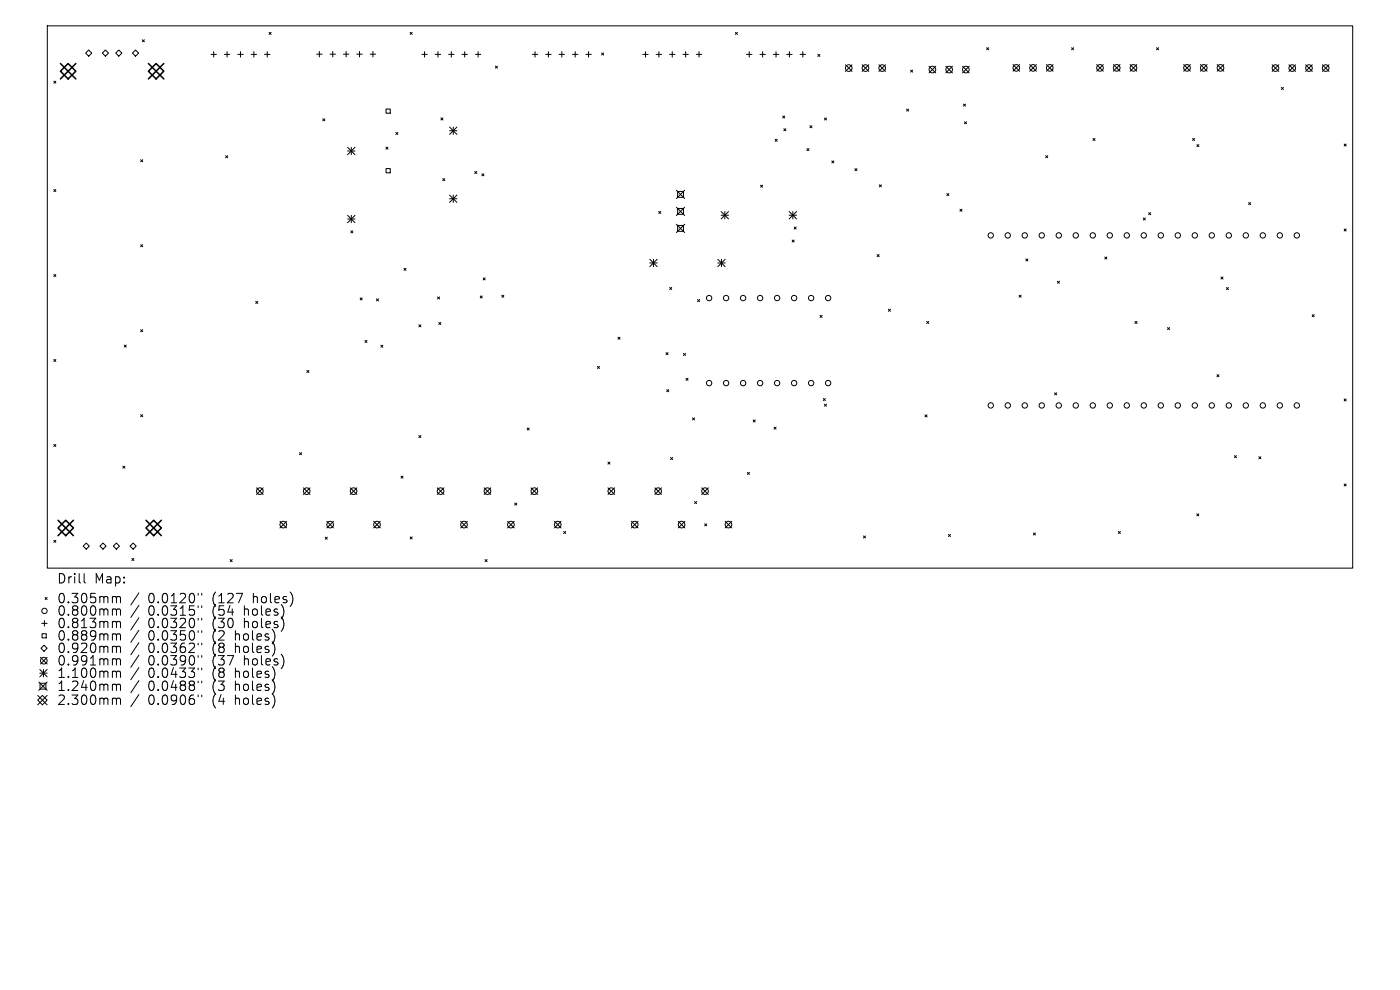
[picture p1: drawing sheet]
<svg xmlns="http://www.w3.org/2000/svg" width="297mm" height="210mm" viewBox="0 0 297 210" stroke-linecap="round" stroke-linejoin="round" font-family="sans-serif">
<defs><g id="words">
<g font-size="2.8">
<text x="12" y="124.1">Drill</text>
<text x="20" y="124.1">Map:</text>
<text x="12" y="128.3">0.305mm</text>
<text x="12" y="130.9">0.800mm</text>
<text x="31.4" y="128.3">0.0120&quot;</text>
<text x="31.4" y="130.9">0.0315&quot;</text>
<text x="45.2" y="128.3">(127</text>
<text x="45.2" y="130.9">(54</text>
<text x="52" y="130.9">holes)</text>
<text x="53.9" y="128.3">holes)</text>
<text x="12" y="133.5">0.813mm</text>
<text x="12" y="136.2">0.889mm</text>
<text x="31.4" y="133.5">0.0320&quot;</text>
<text x="31.4" y="136.2">0.0350&quot;</text>
<text x="45.2" y="133.5">(30</text>
<text x="45.2" y="136.2">(2</text>
<text x="50.1" y="136.2">holes)</text>
<text x="52" y="133.5">holes)</text>
<text x="12" y="138.8">0.920mm</text>
<text x="12" y="141.5">0.991mm</text>
<text x="31.4" y="138.8">0.0362&quot;</text>
<text x="31.4" y="141.5">0.0390&quot;</text>
<text x="45.2" y="138.8">(8</text>
<text x="45.2" y="141.5">(37</text>
<text x="50.1" y="138.8">holes)</text>
<text x="52" y="141.5">holes)</text>
<text x="12" y="144.1">1.100mm</text>
<text x="12" y="146.9">1.240mm</text>
<text x="12" y="149.8">2.300mm</text>
<text x="31.4" y="144.1">0.0433&quot;</text>
<text x="31.4" y="146.9">0.0488&quot;</text>
<text x="31.4" y="149.8">0.0906&quot;</text>
<text x="45.2" y="144.1">(8</text>
<text x="45.2" y="146.9">(3</text>
<text x="45.2" y="149.8">(4</text>
<text x="50.1" y="144.1">holes)</text>
<text x="50.1" y="146.9">holes)</text>
<text x="50.1" y="149.8">holes)</text>
</g>
</g></defs>
<g fill="none" stroke="#000" stroke-width=".21">
<path d="M10 5.5h277v115h-277zM11.4 17.2l.4 .5M11.8 17.2l-.4 .5M18.8 10.6l.7 .7-.7 .6-.6-.6zM22.4 10.6l.6 .7-.6 .6-.7-.6zM25.2 10.6l.7 .7-.7 .6-.7-.6zM28.8 10.6l.6 .7-.6 .6-.7-.6zM30.2 8.4l.4 .5M30.6 8.4l-.4 .5M44.8 11.5h1.1M45.3 11v1.1M47.6 11.5h1.2"/>
<path d="M48.2 11v1.1M50.4 11.5h1.2M51 11v1.1M53.3 11.5h1.1M53.9 11v1.1M56.1 11.5h1.2M56.7 11v1.1M57.1 6.9l.4 .4M57.5 6.9l-.4 .4M67.2 11.5h1.1M67.7 10.9v1.2M70 11.5h1.2"/>
<path d="M70.6 10.9v1.2M72.9 11.5h1.1M73.4 10.9v1.2M75.7 11.5h1.1M76.3 10.9v1.2M78.5 11.5h1.2M79.1 10.9v1.2M87 6.9l.4 .4M87.4 6.9l-.4 .4M89.5 11.5h1.1M90.1 11v1.1M92.3 11.5h1.2"/>
<path d="M92.9 11v1.1M95.2 11.5h1.1M95.7 11v1.1M98 11.5h1.2M98.6 11v1.1M100.9 11.5h1.1M101.4 11v1.1M105.1 14l.4 .5M105.5 14l-.4 .5M112.9 11.5h1.2M113.5 11v1.1M115.8 11.5h1.1"/>
<path d="M116.3 11v1.1M118.6 11.5h1.2M119.2 11v1.1M121.4 11.5h1.2M122 11v1.1M124.3 11.5h1.1M124.9 11v1.1M127.6 11.2l.5 .5M128.1 11.2l-.5 .5M136.4 11.5h1.1M136.9 11v1.1M139.2 11.5h1.2"/>
<path d="M139.8 11v1.1M142 11.5h1.2M142.6 11v1.1M144.9 11.5h1.1M145.5 11v1.1M147.7 11.5h1.2M148.3 11v1.1M156 6.9l.4 .4M156.4 6.9l-.4 .4M158.4 11.5h1.1M158.9 11v1.1M161.2 11.5h1.2"/>
<path d="M161.8 11v1.1M164 11.5h1.2M164.6 11v1.1M166.9 11.5h1.1M167.5 11v1.1M169.7 11.5h1.2M170.3 11v1.1M173.5 11.5l.4 .5M173.9 11.5l-.4 .5M179.3 13.7l1.5 1.4M180.8 13.7l-1.5 1.4M182.9 13.7l1.4 1.4"/>
<path d="M184.3 13.7l-1.4 1.4M186.4 13.7l1.5 1.4M187.9 13.7l-1.5 1.4M193.2 14.9l.4 .4M193.6 14.9l-.4 .4M197.1 14.1l1.4 1.4M198.5 14.1l-1.4 1.4M200.7 14.1l1.4 1.4M202.1 14.1l-1.4 1.4M204.2 14.1l1.4 1.4M205.6 14.1l-1.4 1.4M209.3 10.1l.4 .5"/>
<path d="M209.7 10.1l-.4 .5M214.9 13.7l1.4 1.4M216.3 13.7l-1.4 1.4M218.5 13.7l1.4 1.4M219.9 13.7l-1.4 1.4M222 13.7l1.4 1.4M223.4 13.7l-1.4 1.4M227.3 10.1l.5 .5M227.8 10.1l-.5 .5M232.7 13.7l1.4 1.4M234.1 13.7l-1.4 1.4M236.2 13.7l1.4 1.4"/>
<path d="M237.6 13.7l-1.4 1.4M239.8 13.7l1.4 1.4M241.2 13.7l-1.4 1.4M245.4 10.1l.4 .5M245.8 10.1l-.4 .5M251.1 13.7l1.4 1.4M252.5 13.7l-1.4 1.4M254.7 13.7l1.4 1.4M256.1 13.7l-1.4 1.4M258.2 13.7l1.4 1.4M259.6 13.7l-1.4 1.4M269.9 13.7l1.4 1.4"/>
<path d="M271.3 13.7l-1.4 1.4M271.8 18.5l.5 .5M272.3 18.5l-.5 .5M273.4 13.7l1.4 1.4M274.8 13.7l-1.4 1.4M277 13.7l1.4 1.4M278.4 13.7l-1.4 1.4M280.5 13.7l1.4 1.4M281.9 13.7l-1.4 1.4M29.8 33.9l.5 .4M30.3 33.9l-.5 .4M47.9 33l.4 .5"/>
<path d="M48.3 33l-.4 .5M68.5 25.2l.4 .4M68.9 25.2l-.4 .4M73.7 31.3l1.6 1.5M73.7 32h1.6M74.5 31.3v1.5M75.3 31.3l-1.6 1.5M81.9 31.2l.4 .5M81.9 23.1h.9v.9h-.9zM81.9 35.8h.9v.9h-.9zM82.3 31.2l-.4 .5M84 28.1l.4 .4"/>
<path d="M84.4 28.1l-.4 .4M93.5 25l.5 .5M93.9 37.9l.5 .4M94 25l-.5 .5M94.4 37.9l-.5 .4M95.4 27l1.5 1.5M95.4 27.7h1.5M96.2 27v1.5M96.9 27l-1.5 1.5M100.7 36.4l.4 .4M101.1 36.4l-.4 .4M102.2 36.9l.5 .4"/>
<path d="M102.7 36.9l-.5 .4M161.3 39.3l.5 .4M161.8 39.3l-.5 .4M164.4 29.5l.5 .5M164.9 29.5l-.5 .5M166 24.6l.5 .4M166.3 27.3l.4 .4M166.5 24.6l-.5 .4M166.7 27.3l-.4 .4M171.2 31.5l.4 .5M171.6 31.5l-.4 .5M171.8 26.7l.5 .4"/>
<path d="M172.3 26.7l-.5 .4M174.9 25l.4 .5M175.3 25l-.4 .5M176.5 34.1l.4 .5M176.9 34.1l-.4 .5M181.4 35.8l.4 .4M181.8 35.8l-.4 .4M186.5 39.2l.5 .4M187 39.2l-.5 .4M192.3 23.1l.5 .5M192.8 23.1l-.5 .5M204.4 22.1l.4 .4"/>
<path d="M204.6 25.8l.4 .5M204.8 22.1l-.4 .4M205 25.8l-.4 .5M221.8 33l.5 .5M222.3 33l-.5 .5M231.9 29.4l.4 .4M232.3 29.4l-.4 .4M253 29.4l.4 .4M253.4 29.4l-.4 .4M253.9 30.7l.4 .4M254.3 30.7l-.4 .4M285.2 30.5l.4 .5"/>
<path d="M285.6 30.5l-.4 .5M11.4 40.2l.4 .4M11.4 58.2l.4 .5M11.8 40.2l-.4 .4M11.8 58.2l-.4 .5M29.8 51.9l.5 .4M30.3 51.9l-.5 .4M73.7 45.7l1.6 1.5M73.7 46.5h1.6M74.4 49l.5 .4M74.5 45.7v1.5M74.9 49l-.5 .4"/>
<path d="M75.3 45.7l-1.6 1.5M85.7 56.9l.4 .5M86.1 56.9l-.4 .5M95.4 41.4l1.5 1.5M95.4 42.2h1.5M96.2 41.4v1.5M96.9 41.4l-1.5 1.5M102.5 59l.4 .4M102.9 59l-.4 .4M137.8 55l1.6 1.6M137.8 55.8h1.6M138.6 55v1.6"/>
<path d="M139.4 55l-1.6 1.6M139.7 44.8l.5 .5M140.2 44.8l-.5 .5M143.5 40.4l1.8 1.7M143.5 44l1.8 1.7M143.5 47.6l1.8 1.7M143.7 40.6h1.3v1.3h-1.3zM143.7 44.2h1.3v1.3h-1.3zM143.7 47.8h1.3v1.3h-1.3zM145.3 40.4l-1.8 1.7M145.3 44l-1.8 1.7M145.3 47.6l-1.8 1.7"/>
<path d="M152.3 55.8h1.5M152.3 55l1.5 1.6M153 44.9l1.6 1.5M153 45.7h1.6M153.1 55v1.6M153.8 44.9v1.5M153.8 55l-1.5 1.6M154.6 44.9l-1.6 1.5M167.4 45.7h1.6M167.4 44.9l1.6 1.5M168 50.9l.5 .4M168.2 44.9v1.5"/>
<path d="M168.5 48.2l.4 .4M168.5 50.9l-.5 .4M168.9 48.2l-.4 .4M169 44.9l-1.6 1.5M186.1 54l.4 .4M186.5 54l-.4 .4M200.9 41.1l.4 .4M201.3 41.1l-.4 .4M203.6 44.4l.5 .4M204.1 44.4l-.5 .4M217.6 54.9l.5 .5M218.1 54.9l-.5 .5"/>
<path d="M224.3 59.7l.5 .4M224.8 59.7l-.5 .4M234.4 54.5l.4 .4M234.8 54.5l-.4 .4M242.6 46.2l.4 .5M243 46.2l-.4 .5M243.7 45.1l.4 .4M244.1 45.1l-.4 .4M259 58.8l.5 .4M259.5 58.8l-.5 .4M264.9 43l.4 .4M265.3 43l-.4 .4"/>
<path d="M285.2 48.6l.4 .4M285.6 48.6l-.4 .4M11.4 76.3l.4 .4M11.8 76.3l-.4 .4M26.4 73.2l.4 .4M26.8 73.2l-.4 .4M29.8 69.9l.5 .5M30.3 69.9l-.5 .5M54.3 63.9l.4 .5M54.7 63.9l-.4 .5M65.1 78.6l.4 .4M65.5 78.6l-.4 .4"/>
<path d="M76.4 63.2l.4 .4M76.8 63.2l-.4 .4M77.4 72.2l.5 .5M77.9 72.2l-.5 .5M79.9 63.4l.4 .4M80.3 63.4l-.4 .4M80.8 73.2l.4 .5M81.2 73.2l-.4 .5M88.9 68.9l.4 .4M89.3 68.9l-.4 .4M92.8 63l.5 .4M93.1 68.4l.4 .4"/>
<path d="M93.3 63l-.5 .4M93.5 68.4l-.4 .4M101.9 62.8l.4 .4M102.3 62.8l-.4 .4M106.4 62.6l.5 .5M106.9 62.6l-.5 .5M126.8 77.7l.4 .5M127.2 77.7l-.4 .5M131.1 71.5l.4 .5M131.5 71.5l-.4 .5M141.3 74.8l.4 .4M141.7 74.8l-.4 .4"/>
<path d="M142.1 61l.4 .4M142.5 61l-.4 .4M145 75l.4 .4M145.4 75l-.4 .4M148 63.5l.4 .5M148.4 63.5l-.4 .5M174 66.9l.4 .4M174.4 66.9l-.4 .4M188.5 65.6l.4 .4M188.9 65.6l-.4 .4M196.6 68.2l.4 .4M197 68.2l-.4 .4"/>
<path d="M216.2 62.6l.4 .5M216.6 62.6l-.4 .5M240.8 68.2l.4 .4M241.2 68.2l-.4 .4M247.7 69.5l.4 .4M248.1 69.5l-.4 .4M258.2 79.5l.4 .4M258.6 79.5l-.4 .4M260.2 61l.4 .4M260.6 61l-.4 .4M278.4 66.7l.4 .5M278.8 66.7l-.4 .5"/>
<path d="M11.4 94.3l.4 .4M11.8 94.3l-.4 .4M26.1 98.9l.4 .4M26.5 98.9l-.4 .4M29.8 88l.5 .4M30.3 88l-.5 .4M63.5 96l.5 .5M64 96l-.5 .5M88.9 92.4l.4 .4M89.3 92.4l-.4 .4M111.8 90.8l.5 .4M112.3 90.8l-.5 .4"/>
<path d="M129 98l.4 .5M129.4 98l-.4 .5M141.4 82.7l.5 .4M141.9 82.7l-.5 .4M142.3 97.1l.4 .4M142.7 97.1l-.4 .4M145.5 80.2l.5 .5M146 80.2l-.5 .5M146.9 88.6l.5 .5M147.4 88.6l-.5 .5M159.8 89.1l.4 .4M160.2 89.1l-.4 .4"/>
<path d="M164.2 90.6l.4 .5M164.6 90.6l-.4 .5M174.7 84.5l.4 .5M174.9 85.7l.4 .5M175.1 84.5l-.4 .5M175.3 85.7l-.4 .5M196.2 88l.5 .4M196.7 88l-.5 .4M223.7 83.3l.5 .5M224.2 83.3l-.5 .5M261.9 96.7l.4 .4M262.3 96.7l-.4 .4"/>
<path d="M267.1 96.9l.4 .4M267.5 96.9l-.4 .4M285.2 84.6l.4 .5M285.6 84.6l-.4 .5M11.4 114.6l.4 .4M11.8 114.6l-.4 .4M18.3 115.2l.7 .6-.7 .7-.7-.7zM21.9 115.2l.6 .6-.6 .7-.7-.7zM24.7 115.2l.6 .6-.6 .7-.7-.7zM28 118.5l.4 .4M28.2 115.2l.7 .6-.7 .7-.6-.7zM28.4 118.5l-.4 .4"/>
<path d="M48.8 118.7l.5 .4M49.3 118.7l-.5 .4M54.4 103.5l1.4 1.4M55.8 103.5l-1.4 1.4M59.4 110.6l1.4 1.4M60.8 110.6l-1.4 1.4M64.4 103.5l1.4 1.4M65.8 103.5l-1.4 1.4M69 113.9l.4 .5M69.3 110.6l1.4 1.4M69.4 113.9l-.4 .5M70.7 110.6l-1.4 1.4"/>
<path d="M74.3 103.5l1.4 1.4M75.7 103.5l-1.4 1.4M79.3 110.6l1.4 1.4M80.7 110.6l-1.4 1.4M85.1 101l.4 .4M85.5 101l-.4 .4M87 113.9l.5 .4M87.5 113.9l-.5 .4M92.8 103.5l1.4 1.4M94.2 103.5l-1.4 1.4M97.7 110.6l1.4 1.4M99.1 110.6l-1.4 1.4"/>
<path d="M102.7 103.5l1.4 1.4M102.9 118.7l.4 .4M103.3 118.7l-.4 .4M104.1 103.5l-1.4 1.4M107.7 110.6l1.4 1.4M109.1 110.6l-1.4 1.4M109.2 106.7l.4 .5M109.6 106.7l-.4 .5M112.6 103.5l1.5 1.4M114.1 103.5l-1.5 1.4M117.6 110.6l1.4 1.4M119 110.6l-1.4 1.4"/>
<path d="M119.6 112.7l.4 .5M120 112.7l-.4 .5M129 103.5l1.4 1.4M130.4 103.5l-1.4 1.4M134 110.6l1.4 1.4M135.4 110.6l-1.4 1.4M138.9 103.5l1.4 1.4M140.3 103.5l-1.4 1.4M143.9 110.6l1.4 1.4M145.3 110.6l-1.4 1.4M147.3 106.4l.5 .4M147.8 106.4l-.5 .4"/>
<path d="M148.9 103.5l1.4 1.4M149.5 111.1l.4 .5M149.9 111.1l-.4 .5M150.3 103.5l-1.4 1.4M153.8 110.6l1.4 1.4M155.2 110.6l-1.4 1.4M158.6 100.2l.4 .4M159 100.2l-.4 .4M183.2 113.7l.4 .4M183.6 113.7l-.4 .4M201.2 113.4l.4 .4M201.6 113.4l-.4 .4"/>
<path d="M219.2 113.1l.5 .4M219.7 113.1l-.5 .4M237.3 112.7l.4 .5M237.7 112.7l-.4 .5M253.9 109l.4 .4M254.3 109l-.4 .4M285.2 102.7l.4 .4M285.6 102.7l-.4 .4M8.6 139.5l1.4 1.4M8.7 137.5l.6-.6 .7 .6-.7 .7zM8.8 132.2h1.2M8.9 134.4h.9v.9h-.9z"/>
<path d="M9.4 131.7v1.1M9.6 126.7l.4 .5M10 126.7l-.4 .5M10 139.5l-1.4 1.4M17.8 121.7v1.7l.3 .3M24.1 126.5h.3l.3 .3M24.1 129.2h.3l.3 .3M24.1 131.8l.5 .1 .1 .2M24.1 134.5l.5 .1 .1 .1M24.1 137.1h.3l.3 .3M24.1 139.7l.5 .1 .1 .2M24.7 126.8l.3-.3 .5 .1 .1 1.3"/>
<path d="M24.7 126.8v1.1M24.7 129.5v1M24.7 132.1v1M24.7 134.7v1.1M24.7 137.4v1M24.7 129.5l.3-.3 .5 .1 .1 1.2M24.7 132.1l.3-.3 .5 .1 .1 1.2M24.7 134.7l.3-.2 .5 .1 .1 1.2M24.7 137.4l.3-.3 .5 .1 .1 1.2M29.5 125.8l-1.7 2.5M29.5 128.4l-1.7 2.6M29.5 131.1l-1.7 2.5"/>
<path d="M29.5 133.7l-1.7 2.6M29.5 136.3l-1.7 2.6M29.5 139l-1.7 2.5M42 125.9v.3M42 128.5v.4M42 131.1v.4M42 133.8v.4M42 136.4v.4M42 139.1v.3M42.8 125.9v.3M42.8 128.5v.4M42.8 131.1v.4"/>
<path d="M42.8 133.8v.4M42.8 136.4v.4M42.8 139.1v.3M8 147.5l2 2M8.2 144.7l1.8 1.7M8.4 142l1.6 1.6M8.4 142.8h1.6M8.5 144.9h1.2v1.3h-1.2zM9 147.5l1 1-1 1-1-1zM9.2 142v1.6M10 142l-1.6 1.6M10 144.7l-1.8 1.7"/>
<path d="M10 147.5l-2 2M24.1 142.4l.5 .1 .1 .2M24.1 145.1l.5 .1 .1 .2M24.1 148.1h.3l.3 .3M24.7 140v1.1M24.7 142.7v1M24.7 145.4v1.1M24.7 148.4v1M24.7 140l.3-.3 .5 .1 .1 1.3M24.7 142.7l.3-.3 .5 .1 .1 1.2M24.7 145.4l.3-.3 .5 .1 .1 1.3M24.7 148.4l.3-.3 .5 .1 .1 1.2"/>
<path d="M29.5 141.6l-1.7 2.6M29.5 144.4l-1.7 2.5M29.5 147.3l-1.7 2.6M42 141.7v.4M42 144.5v.4M42 147.4v.4M42.8 141.7v.4M42.8 144.5v.4M42.8 147.4v.4"/>
<circle cx="180.1" cy="14.4" r=".7"/>
<circle cx="183.6" cy="14.4" r=".7"/>
<circle cx="187.2" cy="14.4" r=".7"/>
<circle cx="197.8" cy="14.8" r=".7"/>
<circle cx="201.4" cy="14.8" r=".7"/>
<circle cx="204.9" cy="14.8" r=".7"/>
<circle cx="215.6" cy="14.4" r=".7"/>
<circle cx="219.2" cy="14.4" r=".7"/>
<circle cx="222.7" cy="14.4" r=".7"/>
<circle cx="233.4" cy="14.4" r=".7"/>
<circle cx="236.9" cy="14.4" r=".7"/>
<circle cx="240.5" cy="14.4" r=".7"/>
<circle cx="251.8" cy="14.4" r=".7"/>
<circle cx="255.4" cy="14.4" r=".7"/>
<circle cx="258.9" cy="14.4" r=".7"/>
<circle cx="270.6" cy="14.4" r=".7"/>
<circle cx="274.1" cy="14.4" r=".7"/>
<circle cx="277.7" cy="14.4" r=".7"/>
<circle cx="281.2" cy="14.4" r=".7"/>
<circle cx="210.2" cy="49.9" r=".57"/>
<circle cx="213.8" cy="49.9" r=".57"/>
<circle cx="217.4" cy="49.9" r=".57"/>
<circle cx="221" cy="49.9" r=".57"/>
<circle cx="224.6" cy="49.9" r=".57"/>
<circle cx="228.2" cy="49.9" r=".57"/>
<circle cx="231.8" cy="49.9" r=".57"/>
<circle cx="235.4" cy="49.9" r=".57"/>
<circle cx="239" cy="49.9" r=".57"/>
<circle cx="242.6" cy="49.9" r=".57"/>
<circle cx="246.3" cy="49.9" r=".57"/>
<circle cx="249.9" cy="49.9" r=".57"/>
<circle cx="253.5" cy="49.9" r=".57"/>
<circle cx="257.1" cy="49.9" r=".57"/>
<circle cx="260.7" cy="49.9" r=".57"/>
<circle cx="264.3" cy="49.9" r=".57"/>
<circle cx="267.9" cy="49.9" r=".57"/>
<circle cx="271.5" cy="49.9" r=".57"/>
<circle cx="275.1" cy="49.9" r=".57"/>
<circle cx="150.4" cy="63.2" r=".57"/>
<circle cx="154" cy="63.2" r=".57"/>
<circle cx="157.6" cy="63.2" r=".57"/>
<circle cx="161.3" cy="63.2" r=".57"/>
<circle cx="164.9" cy="63.2" r=".57"/>
<circle cx="168.5" cy="63.2" r=".57"/>
<circle cx="172.1" cy="63.2" r=".57"/>
<circle cx="175.7" cy="63.2" r=".57"/>
<circle cx="150.4" cy="81.3" r=".57"/>
<circle cx="154" cy="81.3" r=".57"/>
<circle cx="157.6" cy="81.3" r=".57"/>
<circle cx="161.3" cy="81.3" r=".57"/>
<circle cx="164.9" cy="81.3" r=".57"/>
<circle cx="168.5" cy="81.3" r=".57"/>
<circle cx="172.1" cy="81.3" r=".57"/>
<circle cx="175.7" cy="81.3" r=".57"/>
<circle cx="210.2" cy="86" r=".57"/>
<circle cx="213.8" cy="86" r=".57"/>
<circle cx="217.4" cy="86" r=".57"/>
<circle cx="221" cy="86" r=".57"/>
<circle cx="224.6" cy="86" r=".57"/>
<circle cx="228.2" cy="86" r=".57"/>
<circle cx="231.8" cy="86" r=".57"/>
<circle cx="235.4" cy="86" r=".57"/>
<circle cx="239" cy="86" r=".57"/>
<circle cx="242.6" cy="86" r=".57"/>
<circle cx="246.3" cy="86" r=".57"/>
<circle cx="249.9" cy="86" r=".57"/>
<circle cx="253.5" cy="86" r=".57"/>
<circle cx="257.1" cy="86" r=".57"/>
<circle cx="260.7" cy="86" r=".57"/>
<circle cx="264.3" cy="86" r=".57"/>
<circle cx="267.9" cy="86" r=".57"/>
<circle cx="271.5" cy="86" r=".57"/>
<circle cx="275.1" cy="86" r=".57"/>
<circle cx="55.1" cy="104.2" r=".7"/>
<circle cx="60.1" cy="111.3" r=".7"/>
<circle cx="65.1" cy="104.2" r=".7"/>
<circle cx="70" cy="111.3" r=".7"/>
<circle cx="75" cy="104.2" r=".7"/>
<circle cx="80" cy="111.3" r=".7"/>
<circle cx="93.5" cy="104.2" r=".7"/>
<circle cx="98.4" cy="111.3" r=".7"/>
<circle cx="103.4" cy="104.2" r=".7"/>
<circle cx="108.4" cy="111.3" r=".7"/>
<circle cx="113.4" cy="104.2" r=".7"/>
<circle cx="118.3" cy="111.3" r=".7"/>
<circle cx="129.7" cy="104.2" r=".7"/>
<circle cx="134.7" cy="111.3" r=".7"/>
<circle cx="139.6" cy="104.2" r=".7"/>
<circle cx="144.6" cy="111.3" r=".7"/>
<circle cx="149.6" cy="104.2" r=".7"/>
<circle cx="154.5" cy="111.3" r=".7"/>
<circle cx="9.4" cy="129.6" r=".57"/>
<circle cx="9.3" cy="140.2" r=".7"/>
</g>
<path d="M12.8 15.1l1.7-1.6 1.6 1.6-1.6 1.6zM12.8 13.5l3.3 3.2M16.1 13.5l-3.3 3.2M31.5 15.1l1.6-1.6 1.6 1.6-1.6 1.6zM31.5 13.5l3.2 3.2M34.7 13.5l-3.2 3.2M12.3 112l1.6-1.6 1.7 1.6-1.7 1.6zM12.3 110.4l3.3 3.2M15.6 110.4l-3.3 3.2M31 112l1.6-1.6 1.6 1.6-1.6 1.6zM31 110.4l3.2 3.2M34.2 110.4l-3.2 3.2" fill="none" stroke="#000" stroke-width=".33"/>
<use href="#words"/>
</svg>
